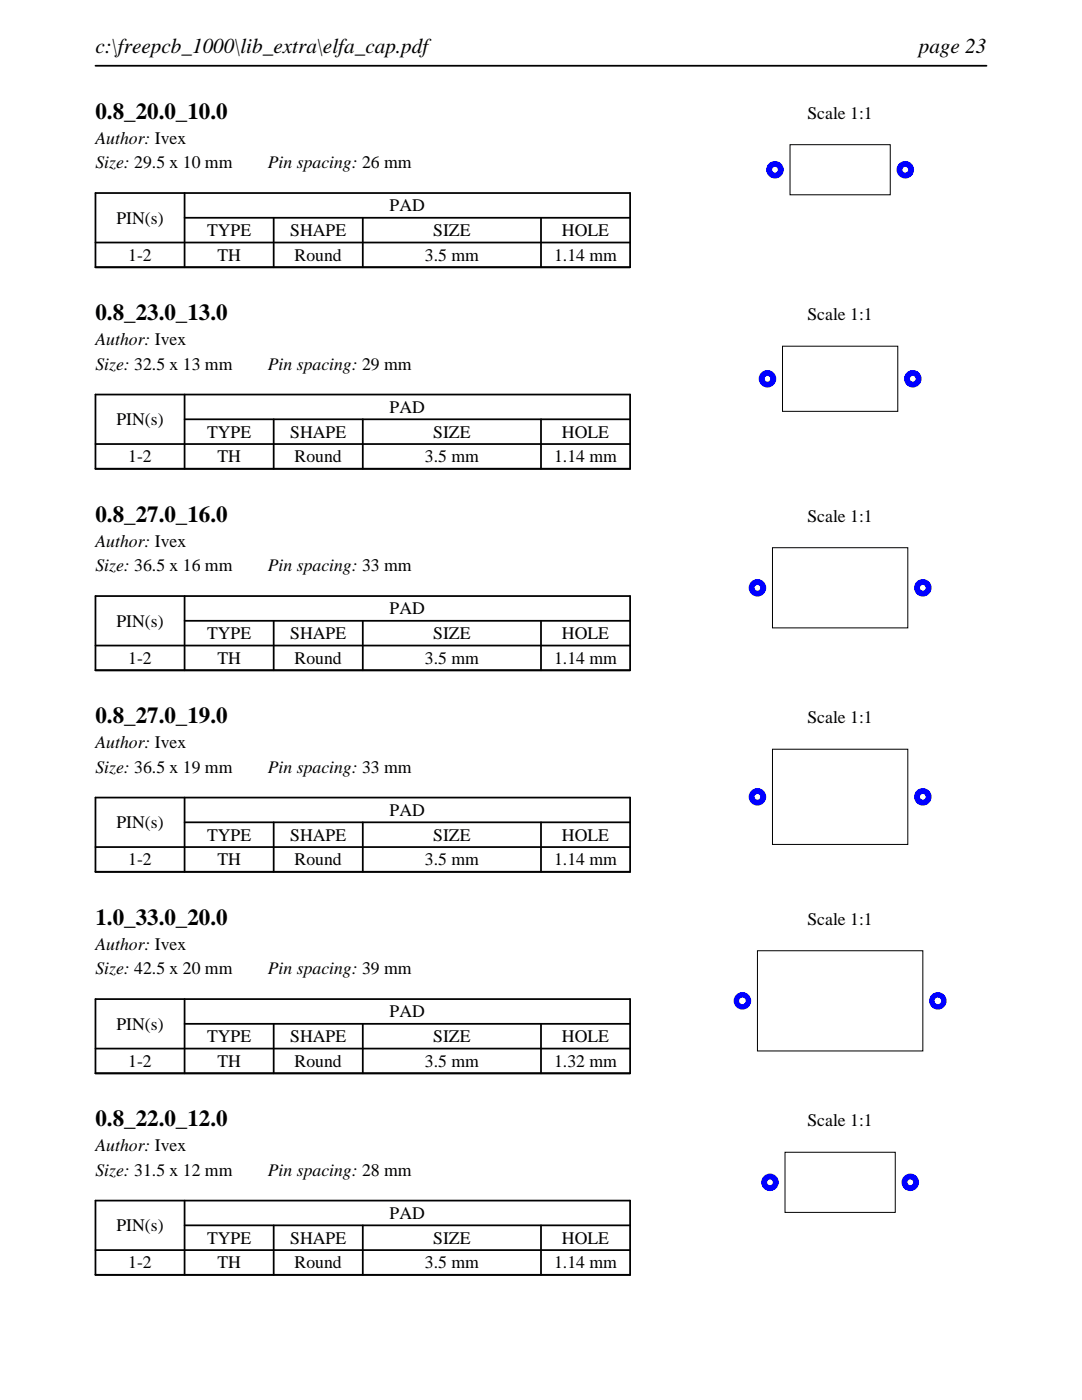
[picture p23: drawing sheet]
<svg xmlns="http://www.w3.org/2000/svg" width="216mm" height="279mm" viewBox="0 0 216 279" stroke-linecap="round" stroke-linejoin="round" font-family="sans-serif">
<defs><g id="words">
<g font-size="4.6">
<text x="19" y="23.7">0.8_20.0_10.0</text>
<text x="19" y="63.9">0.8_23.0_13.0</text>
<text x="19" y="104.1">0.8_27.0_16.0</text>
<text x="19" y="144.4">0.8_27.0_19.0</text>
<text x="19" y="184.6">1.0_33.0_20.0</text>
<text x="19" y="224.8">0.8_22.0_12.0</text>
</g>
<g font-size="4.2">
<text x="19" y="10.6">c:\freepcb_1000\lib_extra\elfa_cap.pdf</text>
<text x="183.3" y="10.6">page 23</text>
</g>
<g font-size="3.5">
<text x="161.1" y="23.7">Scale 1:1</text>
<text x="19" y="28.6">Author: Ivex</text>
<text x="19" y="33.6">Size: 29.5 x 10 mm</text>
<text x="53.4" y="33.6">Pin spacing: 26 mm</text>
<text x="23.2" y="44.6">PIN(s)</text>
<text x="41.3" y="47.1">TYPE</text>
<text x="57.9" y="47.1">SHAPE</text>
<text x="77.8" y="42.2">PAD</text>
<text x="86.4" y="47.1">SIZE</text>
<text x="112.1" y="47.1">HOLE</text>
<text x="25.6" y="52.1">1-2</text>
<text x="43.4" y="52.1">TH</text>
<text x="58.8" y="52.1">Round</text>
<text x="84.8" y="52.1">3.5 mm</text>
<text x="110.6" y="52.1">1.14 mm</text>
<text x="161.1" y="63.9">Scale 1:1</text>
<text x="19" y="68.9">Author: Ivex</text>
<text x="19" y="73.8">Size: 32.5 x 13 mm</text>
<text x="53.4" y="73.8">Pin spacing: 29 mm</text>
<text x="77.8" y="82.4">PAD</text>
<text x="23.2" y="84.8">PIN(s)</text>
<text x="41.3" y="87.3">TYPE</text>
<text x="57.9" y="87.3">SHAPE</text>
<text x="86.4" y="87.3">SIZE</text>
<text x="112.1" y="87.3">HOLE</text>
<text x="25.6" y="92.3">1-2</text>
<text x="43.4" y="92.3">TH</text>
<text x="58.8" y="92.3">Round</text>
<text x="84.8" y="92.3">3.5 mm</text>
<text x="110.6" y="92.3">1.14 mm</text>
<text x="161.1" y="104.1">Scale 1:1</text>
<text x="19" y="109.1">Author: Ivex</text>
<text x="19" y="114">Size: 36.5 x 16 mm</text>
<text x="53.4" y="114">Pin spacing: 33 mm</text>
<text x="23.2" y="125.1">PIN(s)</text>
<text x="77.8" y="122.6">PAD</text>
<text x="41.3" y="127.6">TYPE</text>
<text x="57.9" y="127.6">SHAPE</text>
<text x="86.4" y="127.6">SIZE</text>
<text x="112.1" y="127.6">HOLE</text>
<text x="25.6" y="132.5">1-2</text>
<text x="43.4" y="132.5">TH</text>
<text x="58.8" y="132.5">Round</text>
<text x="84.8" y="132.5">3.5 mm</text>
<text x="110.6" y="132.5">1.14 mm</text>
<text x="19" y="149.3">Author: Ivex</text>
<text x="161.1" y="144.4">Scale 1:1</text>
<text x="19" y="154.2">Size: 36.5 x 19 mm</text>
<text x="53.4" y="154.2">Pin spacing: 33 mm</text>
<text x="23.2" y="165.3">PIN(s)</text>
<text x="41.3" y="167.8">TYPE</text>
<text x="57.9" y="167.8">SHAPE</text>
<text x="77.8" y="162.8">PAD</text>
<text x="86.4" y="167.8">SIZE</text>
<text x="112.1" y="167.8">HOLE</text>
<text x="25.6" y="172.7">1-2</text>
<text x="43.4" y="172.7">TH</text>
<text x="58.8" y="172.7">Round</text>
<text x="84.8" y="172.7">3.5 mm</text>
<text x="110.6" y="172.7">1.14 mm</text>
<text x="161.1" y="184.6">Scale 1:1</text>
<text x="19" y="189.5">Author: Ivex</text>
<text x="19" y="194.5">Size: 42.5 x 20 mm</text>
<text x="53.4" y="194.5">Pin spacing: 39 mm</text>
<text x="77.8" y="203.1">PAD</text>
<text x="23.2" y="205.5">PIN(s)</text>
<text x="41.3" y="208">TYPE</text>
<text x="57.9" y="208">SHAPE</text>
<text x="86.4" y="208">SIZE</text>
<text x="112.1" y="208">HOLE</text>
<text x="25.6" y="212.9">1-2</text>
<text x="43.4" y="212.9">TH</text>
<text x="58.8" y="212.9">Round</text>
<text x="84.8" y="212.9">3.5 mm</text>
<text x="110.6" y="212.9">1.32 mm</text>
<text x="161.1" y="224.8">Scale 1:1</text>
<text x="19" y="229.7">Author: Ivex</text>
<text x="19" y="234.7">Size: 31.5 x 12 mm</text>
<text x="53.4" y="234.7">Pin spacing: 28 mm</text>
<text x="23.2" y="245.7">PIN(s)</text>
<text x="77.8" y="243.3">PAD</text>
<text x="41.3" y="248.2">TYPE</text>
<text x="57.9" y="248.2">SHAPE</text>
<text x="86.4" y="248.2">SIZE</text>
<text x="112.1" y="248.2">HOLE</text>
<text x="25.6" y="253.2">1-2</text>
<text x="43.4" y="253.2">TH</text>
<text x="58.8" y="253.2">Round</text>
<text x="84.8" y="253.2">3.5 mm</text>
<text x="110.6" y="253.2">1.14 mm</text>
</g>
</g></defs>
<path d="M19 13.1h177.8M19 38.5h106.7v14.8h-106.7zM36.8 38.5v14.8M19 48.4h106.7M36.8 43.5h88.9M54.6 43.5v9.8M72.4 43.5v9.8M107.9 43.5v9.8" fill="none" stroke="#000" stroke-width=".35"/>
<path d="M157.6 28.9h20v10h-20z" fill="none" stroke="#000" stroke-width=".2"/>
<g fill="#00f">
<path d="M152.9 33.9a1.75 1.75 0 0 0 3.5 0 1.75 1.75 0 0 0-3.5 0zM154.1 33.9a.57 .57 0 0 1 1.1 0 .57 .57 0 0 1-1.1 0z"/>
<path d="M178.9 33.9a1.75 1.75 0 0 0 3.5 0 1.75 1.75 0 0 0-3.5 0zM180.1 33.9a.57 .57 0 0 1 1.1 0 .57 .57 0 0 1-1.1 0z"/>
</g>
<path d="M19 78.7h106.7v14.9h-106.7zM36.8 78.7v14.9M19 88.6h106.7M36.8 83.7h88.9M54.6 83.7v9.9M72.4 83.7v9.9M107.9 83.7v9.9" fill="none" stroke="#000" stroke-width=".35"/>
<path d="M156.1 69.1h23v13h-23z" fill="none" stroke="#000" stroke-width=".2"/>
<g fill="#00f">
<path d="M151.4 75.6a1.75 1.75 0 0 0 3.5 0 1.75 1.75 0 0 0-3.5 0zM152.6 75.6a.57 .57 0 0 1 1.1 0 .57 .57 0 0 1-1.1 0z"/>
<path d="M180.4 75.6a1.75 1.75 0 0 0 3.5 0 1.75 1.75 0 0 0-3.5 0zM181.6 75.6a.57 .57 0 0 1 1.1 0 .57 .57 0 0 1-1.1 0z"/>
</g>
<path d="M19 119h106.7v14.8h-106.7zM36.8 119v14.8M19 128.8h106.7M36.8 123.9h88.9M54.6 123.9v9.9M72.4 123.9v9.9M107.9 123.9v9.9" fill="none" stroke="#000" stroke-width=".35"/>
<path d="M154.1 109.3h27v16h-27z" fill="none" stroke="#000" stroke-width=".2"/>
<g fill="#00f">
<path d="M149.4 117.3a1.75 1.75 0 0 0 3.5 0 1.75 1.75 0 0 0-3.5 0zM150.6 117.3a.57 .57 0 0 1 1.1 0 .57 .57 0 0 1-1.1 0z"/>
<path d="M182.4 117.3a1.75 1.75 0 0 0 3.5 0 1.75 1.75 0 0 0-3.5 0zM183.6 117.3a.57 .57 0 0 1 1.1 0 .57 .57 0 0 1-1.1 0z"/>
</g>
<path d="M19 159.2h106.7v14.8h-106.7zM36.8 159.2v14.8M19 169.1h106.7M36.8 164.1h88.9M54.6 164.1v9.9M72.4 164.1v9.9M107.9 164.1v9.9" fill="none" stroke="#000" stroke-width=".35"/>
<path d="M154.1 149.5h27v19h-27z" fill="none" stroke="#000" stroke-width=".2"/>
<g fill="#00f">
<path d="M149.4 159a1.75 1.75 0 0 0 3.5 0 1.75 1.75 0 0 0-3.5 0zM150.6 159a.57 .57 0 0 1 1.1 0 .57 .57 0 0 1-1.1 0z"/>
<path d="M182.4 159a1.75 1.75 0 0 0 3.5 0 1.75 1.75 0 0 0-3.5 0zM183.6 159a.57 .57 0 0 1 1.1 0 .57 .57 0 0 1-1.1 0z"/>
</g>
<path d="M19 199.4h106.7v14.8h-106.7zM36.8 199.4v14.8M19 209.3h106.7M36.8 204.3h88.9M54.6 204.3v9.9M72.4 204.3v9.9M107.9 204.3v9.9" fill="none" stroke="#000" stroke-width=".35"/>
<path d="M151.1 189.7h33v20h-33z" fill="none" stroke="#000" stroke-width=".2"/>
<g fill="#00f">
<path d="M146.4 199.7a1.75 1.75 0 0 0 3.5 0 1.75 1.75 0 0 0-3.5 0zM147.5 199.7a.66 .66 0 0 1 1.3 0 .66 .66 0 0 1-1.3 0z"/>
<path d="M185.4 199.7a1.75 1.75 0 0 0 3.5 0 1.75 1.75 0 0 0-3.5 0zM186.5 199.7a.66 .66 0 0 1 1.3 0 .66 .66 0 0 1-1.3 0z"/>
</g>
<path d="M19 239.6h106.7v14.8h-106.7zM36.8 239.6v14.8M19 249.5h106.7M36.8 244.5h88.9M54.6 244.5v9.9M72.4 244.5v9.9M107.9 244.5v9.9" fill="none" stroke="#000" stroke-width=".35"/>
<path d="M156.6 230h22v12h-22z" fill="none" stroke="#000" stroke-width=".2"/>
<g fill="#00f">
<path d="M151.9 236a1.75 1.75 0 0 0 3.5 0 1.75 1.75 0 0 0-3.5 0zM153.1 236a.57 .57 0 0 1 1.1 0 .57 .57 0 0 1-1.1 0z"/>
<path d="M179.9 236a1.75 1.75 0 0 0 3.5 0 1.75 1.75 0 0 0-3.5 0zM181.1 236a.57 .57 0 0 1 1.1 0 .57 .57 0 0 1-1.1 0z"/>
</g>
<use href="#words"/>
</svg>
